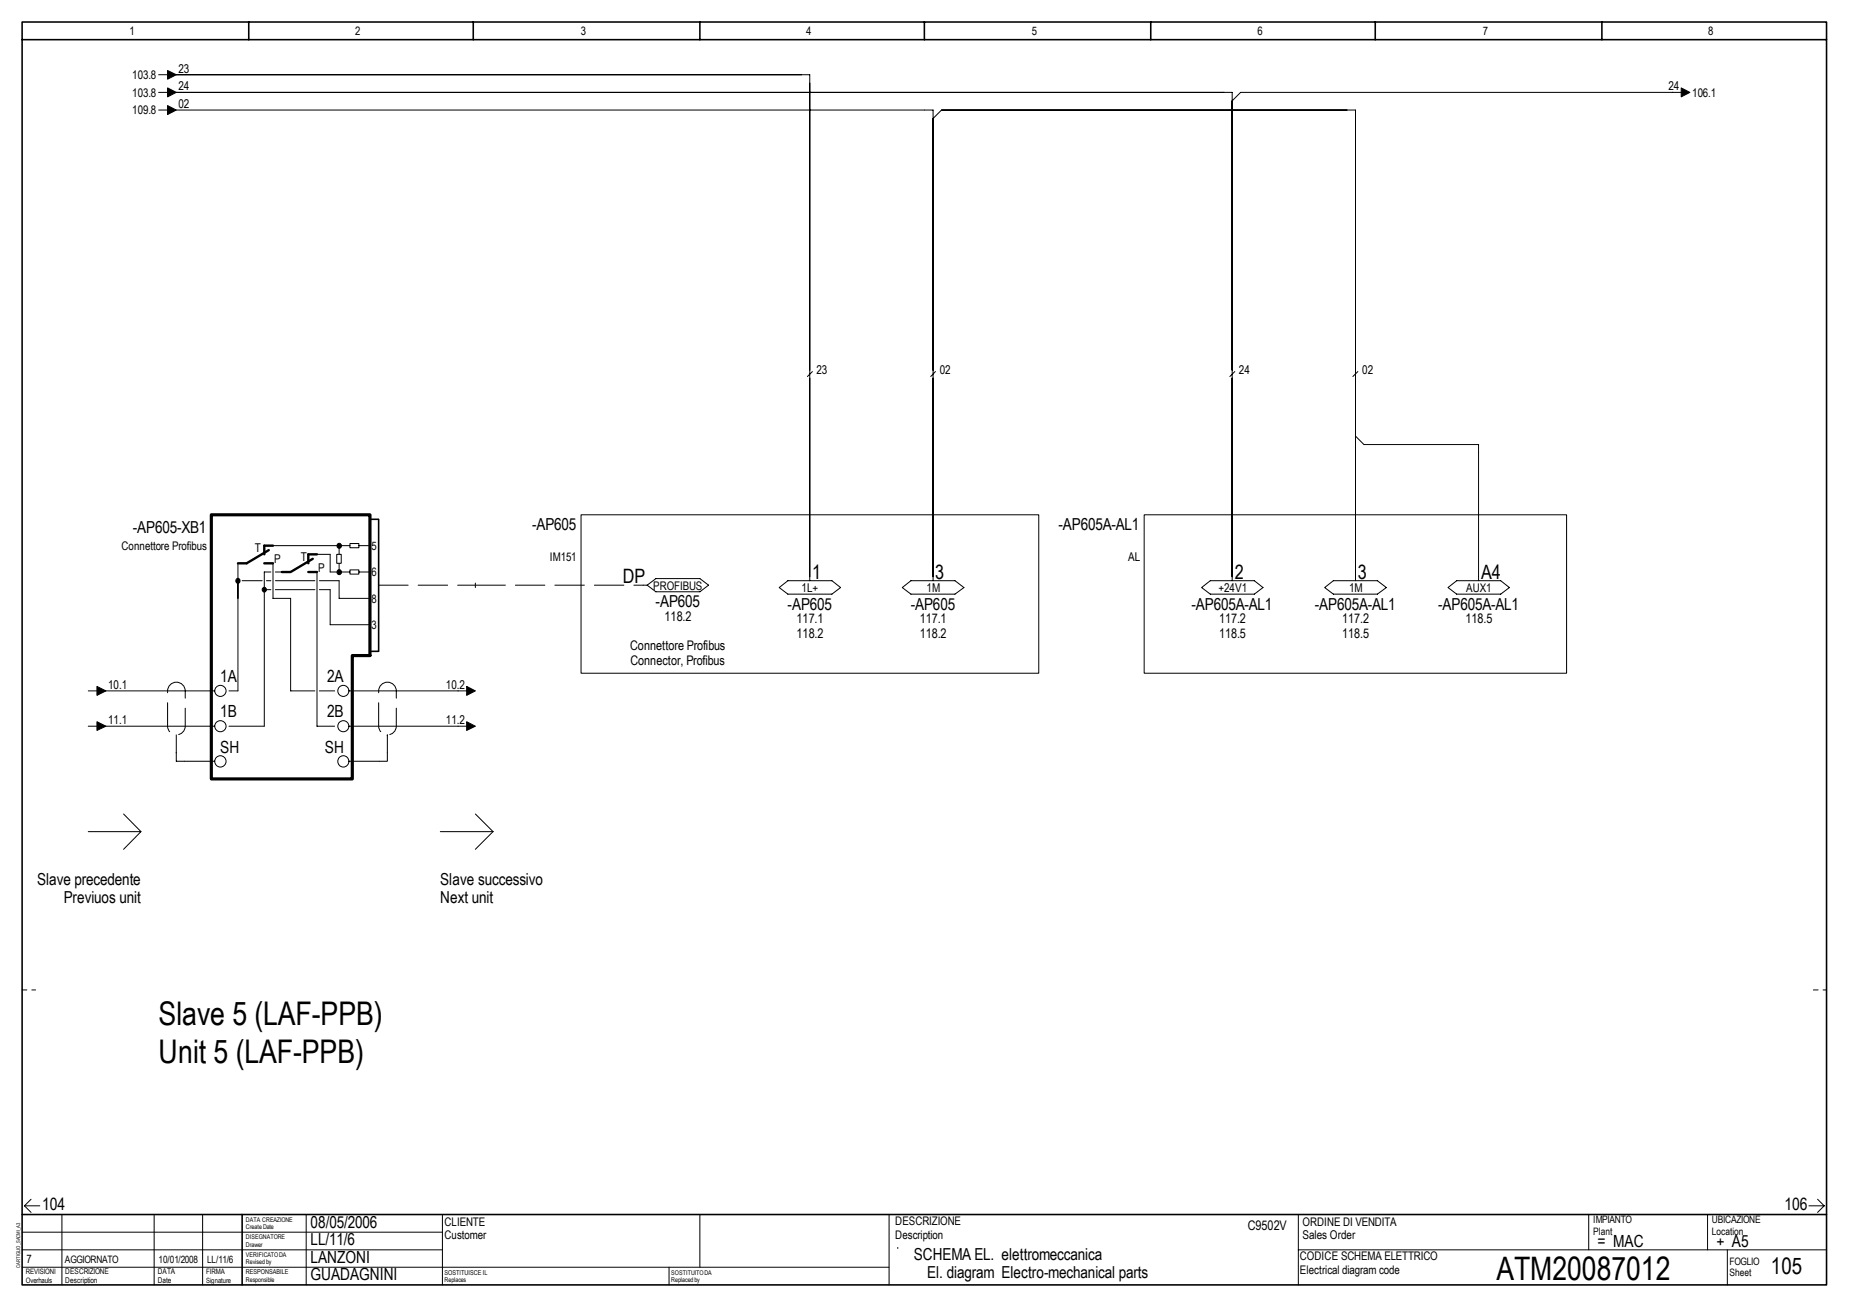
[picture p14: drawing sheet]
<svg xmlns="http://www.w3.org/2000/svg" width="297mm" height="210mm" viewBox="0 0 297 210" stroke-linecap="round" stroke-linejoin="round" font-family="sans-serif">
<defs><g id="words">
<g font-size="5.2">
<text x="25.5" y="164.7">Slave 5 (LAF-PPB)</text>
<text x="25.5" y="170.7">Unit 5 (LAF-PPB)</text>
<text x="240.4" y="205.6">ATM20087012</text>
</g>
<text font-size="3.7" x="284.5" y="204.6">105</text>
<g font-size="3.2">
<text x="100.1" y="93.7">DP</text>
<text x="130.5" y="93">1</text>
<text x="150.3" y="93">3</text>
<text x="198.3" y="93">2</text>
<text x="218.1" y="93">3</text>
<text x="237.9" y="93">A4</text>
</g>
<g font-size="2.7">
<text x="21.3" y="85.5">-AP605-XB1</text>
<text x="85.5" y="85.2">-AP605</text>
<text x="170" y="85.2">-AP605A-AL1</text>
<text x="105.3" y="97.6">-AP605</text>
<text x="126.5" y="98">-AP605</text>
<text x="146.3" y="98">-AP605</text>
<text x="191.4" y="98">-AP605A-AL1</text>
<text x="211.2" y="98">-AP605A-AL1</text>
<text x="231" y="98">-AP605A-AL1</text>
<text x="35.4" y="109.6">1A</text>
<text x="52.5" y="109.6">2A</text>
<text x="35.4" y="115.2">1B</text>
<text x="52.5" y="115.2">2B</text>
<text x="35.4" y="120.9">SH</text>
<text x="52.2" y="120.9">SH</text>
<text x="6" y="142.1">Slave precedente</text>
<text x="70.7" y="142.1">Slave successivo</text>
<text x="10.2" y="145.1">Previuos unit</text>
<text x="70.7" y="145.1">Next unit</text>
<text x="6.8" y="194.3">104</text>
<text x="49.9" y="197.2">08/05/2006</text>
<text x="286.7" y="194.3">106</text>
<text x="49.9" y="202.8">LANZONI</text>
<text x="49.9" y="200">LL/11/6</text>
<text x="146.8" y="202.3">SCHEMA EL. elettromeccanica</text>
<text x="256.6" y="200.3">= MAC</text>
<text x="275.7" y="200.3">+ A5</text>
<text x="49.9" y="205.6">GUADAGNINI</text>
<text x="148.9" y="205.3">El. diagram Electro-mechanical parts</text>
</g>
<g font-size="2.1">
<text x="106.8" y="99.7">118.2</text>
<text x="128" y="100">117.1</text>
<text x="147.8" y="100">117.1</text>
<text x="195.9" y="100">117.2</text>
<text x="215.6" y="100">117.2</text>
<text x="235.4" y="100">118.5</text>
<text x="101.3" y="104.5">Connettore Profibus</text>
<text x="101.3" y="106.9">Connector, Profibus</text>
<text x="128" y="102.4">118.2</text>
<text x="147.8" y="102.4">118.2</text>
<text x="195.9" y="102.4">118.5</text>
<text x="215.6" y="102.4">118.5</text>
<text x="200.5" y="197.5">C9502V</text>
</g>
<g font-size="1.9">
<text x="20.8" y="5.7">1</text>
<text x="57.1" y="5.7">2</text>
<text x="93.3" y="5.7">3</text>
<text x="129.5" y="5.7">4</text>
<text x="165.8" y="5.7">5</text>
<text x="202" y="5.7">6</text>
<text x="238.2" y="5.7">7</text>
<text x="274.4" y="5.7">8</text>
<text x="28.7" y="11.7">23</text>
<text x="21.2" y="12.7">103.8</text>
<text x="21.2" y="15.5">103.8</text>
<text x="28.7" y="14.5">24</text>
<text x="28.7" y="17.3">02</text>
<text x="268" y="14.5">24</text>
<text x="271.8" y="15.5">106.1</text>
<text x="21.2" y="18.4">109.8</text>
<text x="131.1" y="60.1">23</text>
<text x="151" y="60.1">02</text>
<text x="199" y="60.1">24</text>
<text x="218.8" y="60.1">02</text>
<text x="19.5" y="88.4">Connettore Profibus</text>
<text x="40.9" y="88.7">T</text>
<text x="59.7" y="88.3">5</text>
<text x="44.1" y="90.5">P</text>
<text x="48.3" y="90.1">T</text>
<text x="51.1" y="91.9">P</text>
<text x="59.7" y="92.6">6</text>
<text x="88.3" y="90.1">IM151</text>
<text x="104.9" y="94.7">PROFIBUS</text>
<text x="128.8" y="95.1">1L+</text>
<text x="148.9" y="95.1">1M</text>
<text x="181.2" y="90.1">AL</text>
<text x="195.7" y="95.1">+24V1</text>
<text x="216.7" y="95.1">1M</text>
<text x="235.6" y="95.1">AUX1</text>
<text x="59.7" y="96.8">8</text>
<text x="59.7" y="101.1">3</text>
<text x="17.4" y="110.6">10.1</text>
<text x="71.6" y="110.6">10.2</text>
<text x="17.4" y="116.2">11.1</text>
<text x="71.6" y="116.2">11.2</text>
<text x="71.4" y="196.8">CLIENTE</text>
<text x="143.8" y="196.8">DESCRIZIONE</text>
<text x="209.2" y="196.9">ORDINE DI VENDITA</text>
<text x="4.3" y="202.8">7</text>
<text x="71.4" y="199">Customer</text>
<text x="143.8" y="198.9">Description</text>
<text x="208.8" y="202.4">CODICE SCHEMA ELETTRICO</text>
<text x="209.2" y="199">Sales Order</text>
<text x="208.8" y="204.6">Electrical diagram code</text>
</g>
<g font-size="1.6">
<text x="256" y="196.5">IMPIANTO</text>
<text x="275" y="196.5">UBICAZIONE</text>
<text x="10.4" y="202.8">AGGIORNATO</text>
<text x="25.5" y="202.8">10/01/2008</text>
<text x="33.3" y="202.8">LL/11/6</text>
<text x="256" y="198.3">Plant</text>
<text x="275" y="198.3">Location</text>
<text x="277.9" y="203.2">FOGLIO</text>
<text x="277.9" y="205">Sheet</text>
</g>
<g font-size="1.3">
<text x="10.5" y="204.7">DESCRIZIONE</text>
<text x="10.5" y="206.1">Description</text>
<text x="25.4" y="204.7">DATA</text>
<text x="25.4" y="206.1">Date</text>
</g>
<g font-size="1.2">
<text x="4.1" y="204.7">REVISIONI</text>
<text x="4.1" y="206">Overhauls</text>
<text x="33.1" y="204.7">FIRMA</text>
<text x="33.1" y="206">Signature</text>
</g>
<g font-size="1.1">
<text x="39.5" y="204.7">RESPONSABILE</text>
<text x="71.4" y="204.7">SOSTITUISCE IL</text>
</g>
<g font-size="1">
<text x="39.5" y="196.2">DATA CREAZIONE</text>
<text x="39.5" y="197.4">Create Date</text>
<text x="39.5" y="199">DISEGNATORE</text>
<text x="39.5" y="200.2">Drawer</text>
<text x="39.5" y="201.8">VERIFICATO DA</text>
<text x="39.5" y="203.1">Revised by</text>
<text x="39.5" y="205.8">Responsible</text>
<text x="71.4" y="205.9">Replaces</text>
<text x="107.8" y="204.7">SOSTITUITO DA</text>
<text x="107.8" y="205.9">Replaced by</text>
</g>
<text font-size=".8" x="3.2" y="203.6" transform="rotate(-90 3.2 203.6)">CARTIGLIO_SACMI_A3</text>
</g></defs>
<path d="M3.6 3.5h289.8v202.9h-289.8zM3.6 6.4h289.8M40 3.5v2.9M76 3.5v2.9M112.4 3.5v2.9M148.5 3.5v2.9M184.9 3.5v2.9M220.9 3.5v2.9M257.3 3.5v2.9M3.6 195.1h289.8M38.9 195.1v11.3" fill="none" stroke="#000" stroke-width=".25"/>
<g fill="none" stroke="#000" stroke-width=".16">
<path d="M3.6 197.9h67.5M3.9 193.7l1.1 1M3.9 193.7h2.5M5 192.6l-1.1 1.1M9.9 195.1v11.3M24.8 195.1v11.3M32.6 195.1v11.3M49.2 195.1v11.3M71.1 195.1v11.3M112.4 195.1v8.4M290.6 193.7h2.4M292 192.6l1 1.1"/>
<path d="M293 193.7l-1 1M3.6 200.7h67.5M3.6 203.5h139.2M107.5 203.5v2.9"/>
</g>
<path d="M3.6 159h2.1M291.3 159h2.1" fill="none" stroke="#000" stroke-width=".16" stroke-dasharray=".8 .8"/>
<path d="M114.9 195.8h26.2v7h-26.2z" fill="#fff"/>
<g fill="none" stroke="#000" stroke-width=".16">
<path d="M25.5 17.7h2.1M25.5 12h2.1M25.5 14.8h2.1M28.2 17.7h121.7v75.6M28.2 12h101.9v81.3M28.2 14.8h169.7v78.5M149.9 19l1.4-1.3h66.5v75.6M270.8 14.8h-71.5l-1.4 1.4M130.5 59.7l-.8 .8M150.3 59.7l-.8 .8M198.4 59.7l-.8 .8M218.1 59.7l-.8 .8"/>
<path d="M149.9 60.7v31.9v-31.9M197.9 60.7v31.9v-31.9M217.8 70l1.3 1.4h18.4v21.9M38.2 90.5v20.5h-1.4M38.9 93.3h3.2M42.5 94.7h1M42.5 87.6h13.7M42.8 93.3h.7M43.5 91.9h-1v24.7h-5.7M43.9 90.5v5.6h2.8v14.9h3.9M44.2 93.3h6.4M44.2 91.9h1.1"/>
<path d="M44.2 94.7h6.4M50.2 89h2.8v2.9h3.2M50.9 91.9v24.7h2.9M51.3 93.3h3.2v2.8h4.9M51.3 94.7h1.7v5.6h6.4M54.1 89h.7v1.5h-.7zM54.5 87.6v1.4M54.5 90.5v1.4M56.2 87.3h1.5v.7h-1.5zM56.2 91.5h1.5v.7h-1.5zM57.7 91.9h1.7M57.7 87.6h1.7"/>
<path d="M76.4 93.6v.8M93.3 82.7h73.6v25.4h-73.6zM103.3 94h.7M104 94l1.4-1.1h7l1.4 1.1-1.4 1h-7zM125.2 94.4l1.4-1.1h7l1.4 1.1-1.4 1h-7zM144.9 94.4l1.4-1.1h7.1l1.5 1.1-1.5 1h-7.1zM183.8 82.7h67.9v25.4h-67.9zM193 94.4l1.4-1.1h7.1l1.4 1.1-1.4 1h-7.1zM212.8 94.4l1.4-1.1h7.1l1.4 1.1-1.4 1h-7.1zM232.6 94.4l1.4-1.1h7.1l1.4 1.1-1.4 1h-7.1zM14.2 116.6h2.1M14.2 111h2.1"/>
<path d="M16.9 116.6h17.6M16.9 111h17.6M51.3 111h2.5M56 116.6h19.7M56 111h19.7M62.2 118v4.3h-6.2M19.9 130.7l2.7 2.9h-8.4M22.6 133.6l-2.7 2.8M28.3 120.9v1.4h6.2M70.7 133.6h8.5M76.4 130.7l2.8 2.9M79.2 133.6l-2.8 2.8"/>
<path d="M142.8 195.1v11.3M208.6 195.1v11.3M255.2 195.1v5.6M274.3 195.1v5.6M144.2 200.3h.1M208.6 200.7h84.8M277.5 200.7v5.7"/>
<circle cx="35.4" cy="116.6" r=".9"/>
<circle cx="35.4" cy="111" r=".9"/>
<circle cx="55.2" cy="116.6" r=".89"/>
<circle cx="55.2" cy="111" r=".89"/>
<circle cx="35.4" cy="122.3" r=".91"/>
<circle cx="55.1" cy="122.3" r=".9"/>
</g>
<path d="M60.8 94h15.5M76.5 94h26.8M27.2 110.1a1.42 1.42 0 0 1 1.6-.5 1.42 1.42 0 0 1 1 1.4v5.6a1.42 1.42 0 0 1-1.5 1.4 1.42 1.42 0 0 1-1.4-1.4v-5.6zM61.1 110.1a1.42 1.42 0 0 1 1.6-.5 1.42 1.42 0 0 1 1 1.4v5.6a1.42 1.42 0 0 1-1.5 1.4 1.42 1.42 0 0 1-1.4-1.4v-5.6zM62.2 118h.1M28.3 120.9v-2.9" fill="none" stroke="#000" stroke-width=".16" stroke-dasharray="4.7 1.6"/>
<g fill="#000" stroke="#000" stroke-width=".16">
<path d="M26.9 11.3l1.4 .7-1.4 .7z" fill-rule="evenodd"/>
<path d="M26.9 14.1l1.4 .7-1.4 .8z" fill-rule="evenodd"/>
<path d="M26.9 17l1.4 .7-1.4 .7z" fill-rule="evenodd"/>
<path d="M270.1 14.1l1.4 .7-1.4 .8z" fill-rule="evenodd"/>
<path d="M15.6 110.2l1.4 .8-1.4 .7z" fill-rule="evenodd"/>
<path d="M15.6 115.9l1.4 .7-1.4 .7z" fill-rule="evenodd"/>
<path d="M75 110.2l1.4 .8-1.4 .7z" fill-rule="evenodd"/>
<path d="M75 115.9l1.4 .7-1.4 .7z" fill-rule="evenodd"/>
<circle cx="38.2" cy="93.3" r=".37"/>
<circle cx="42.4" cy="94.7" r=".36"/>
<circle cx="54.5" cy="91.9" r=".38"/>
<circle cx="54.5" cy="87.7" r=".38"/>
</g>
<path d="M42.5 90.5h1.4M43.2 88.3l-3.6 2.2h-1.4M43.9 87.6h-1.4v1.4M49.5 91.9h1.4M50.2 89.7l-3.5 2.2h-1.4M50.9 89h-1.4v1.5" fill="none" stroke="#000" stroke-width=".38"/>
<path d="M59.4 83.4h1.4v21.2h-1.4z" fill="none" stroke="#000" stroke-width=".25"/>
<path d="M33.9 82.7h25.5v22.6h-2.8v19.8h-22.7z" fill="none" stroke="#000" stroke-width=".51"/>
<use href="#words"/>
</svg>
